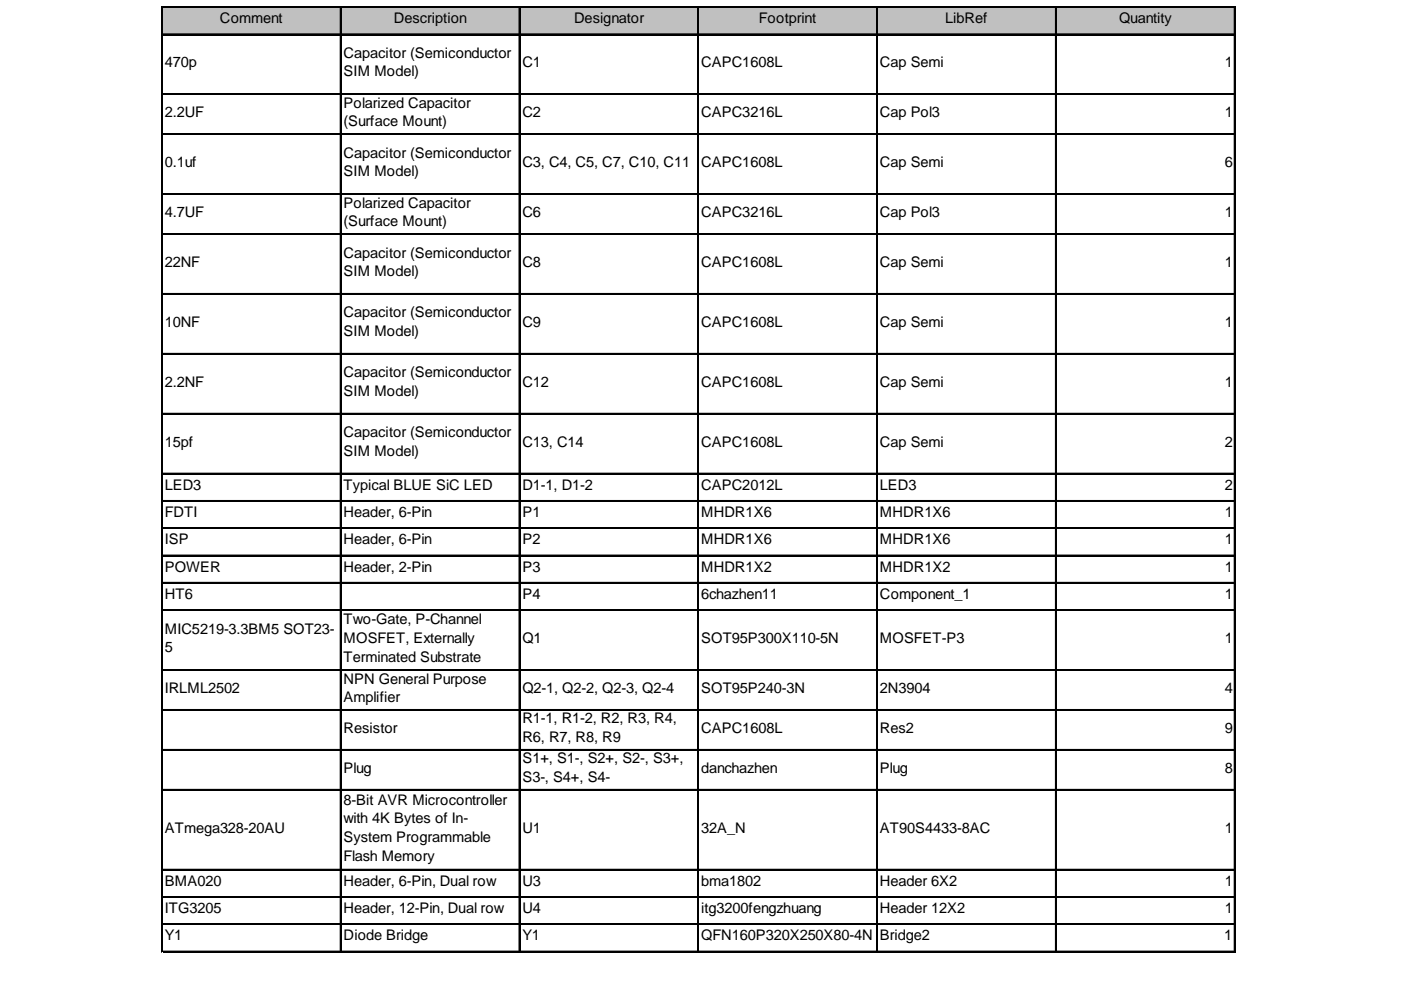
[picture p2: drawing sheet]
<svg xmlns="http://www.w3.org/2000/svg" width="297mm" height="210mm" viewBox="0 0 297 210" stroke-linecap="round" stroke-linejoin="round" font-family="sans-serif">
<defs><g id="words">
<g font-size="3.1">
<text x="46.6" y="4.9">Comment</text>
<text x="83.5" y="4.9">Description</text>
<text x="121.7" y="4.9">Designator</text>
<text x="160.9" y="4.9">Footprint</text>
<text x="200.4" y="4.9">LibRef</text>
<text x="237.3" y="4.9">Quantity</text>
<text x="34.9" y="14.2">470p</text>
<text x="72.8" y="12.3">Capacitor (Semiconductor</text>
<text x="72.8" y="16.2">SIM Model)</text>
<text x="110.8" y="14.2">C1</text>
<text x="148.7" y="14.2">CAPC1608L</text>
<text x="186.6" y="14.2">Cap Semi</text>
<text x="259.7" y="14.2">1</text>
<text x="72.8" y="22.8">Polarized Capacitor</text>
<text x="34.9" y="24.8">2.2UF</text>
<text x="72.8" y="26.8">(Surface Mount)</text>
<text x="110.8" y="24.8">C2</text>
<text x="148.7" y="24.8">CAPC3216L</text>
<text x="186.6" y="24.8">Cap Pol3</text>
<text x="259.7" y="24.8">1</text>
<text x="34.9" y="35.4">0.1uf</text>
<text x="72.8" y="33.4">Capacitor (Semiconductor</text>
<text x="110.8" y="35.4">C3, C4, C5, C7, C10, C11</text>
<text x="148.7" y="35.4">CAPC1608L</text>
<text x="186.6" y="35.4">Cap Semi</text>
<text x="259.7" y="35.4">6</text>
<text x="72.8" y="37.4">SIM Model)</text>
<text x="34.9" y="46">4.7UF</text>
<text x="72.8" y="44">Polarized Capacitor</text>
<text x="72.8" y="48">(Surface Mount)</text>
<text x="110.8" y="46">C6</text>
<text x="148.7" y="46">CAPC3216L</text>
<text x="186.6" y="46">Cap Pol3</text>
<text x="259.7" y="46">1</text>
<text x="34.9" y="56.6">22NF</text>
<text x="72.8" y="54.6">Capacitor (Semiconductor</text>
<text x="72.8" y="58.5">SIM Model)</text>
<text x="110.8" y="56.6">C8</text>
<text x="148.7" y="56.6">CAPC1608L</text>
<text x="186.6" y="56.6">Cap Semi</text>
<text x="259.7" y="56.6">1</text>
<text x="34.9" y="69.3">10NF</text>
<text x="72.8" y="67.3">Capacitor (Semiconductor</text>
<text x="72.8" y="71.3">SIM Model)</text>
<text x="110.8" y="69.3">C9</text>
<text x="148.7" y="69.3">CAPC1608L</text>
<text x="186.6" y="69.3">Cap Semi</text>
<text x="259.7" y="69.3">1</text>
<text x="34.9" y="82">2.2NF</text>
<text x="72.8" y="80">Capacitor (Semiconductor</text>
<text x="72.8" y="84">SIM Model)</text>
<text x="110.8" y="82">C12</text>
<text x="148.7" y="82">CAPC1608L</text>
<text x="186.6" y="82">Cap Semi</text>
<text x="259.7" y="82">1</text>
<text x="34.9" y="94.7">15pf</text>
<text x="72.8" y="92.7">Capacitor (Semiconductor</text>
<text x="110.8" y="94.7">C13, C14</text>
<text x="148.7" y="94.7">CAPC1608L</text>
<text x="186.6" y="94.7">Cap Semi</text>
<text x="259.7" y="94.7">2</text>
<text x="72.8" y="96.7">SIM Model)</text>
<text x="34.9" y="103.9">LED3</text>
<text x="72.8" y="103.9">Typical BLUE SiC LED</text>
<text x="110.8" y="103.9">D1-1, D1-2</text>
<text x="148.7" y="103.9">CAPC2012L</text>
<text x="186.6" y="103.9">LED3</text>
<text x="259.7" y="103.9">2</text>
<text x="34.9" y="109.6">FDTI</text>
<text x="72.8" y="109.6">Header, 6-Pin</text>
<text x="110.8" y="109.6">P1</text>
<text x="148.7" y="109.6">MHDR1X6</text>
<text x="186.6" y="109.6">MHDR1X6</text>
<text x="259.7" y="109.6">1</text>
<text x="34.9" y="115.4">ISP</text>
<text x="72.8" y="115.4">Header, 6-Pin</text>
<text x="110.8" y="115.4">P2</text>
<text x="148.7" y="115.4">MHDR1X6</text>
<text x="186.6" y="115.4">MHDR1X6</text>
<text x="259.7" y="115.4">1</text>
<text x="34.9" y="121.2">POWER</text>
<text x="72.8" y="121.2">Header, 2-Pin</text>
<text x="110.8" y="121.2">P3</text>
<text x="148.7" y="121.2">MHDR1X2</text>
<text x="186.6" y="121.2">MHDR1X2</text>
<text x="259.7" y="121.2">1</text>
<text x="34.9" y="127">HT6</text>
<text x="110.8" y="127">P4</text>
<text x="148.7" y="127">6chazhen11</text>
<text x="186.6" y="127">Component_1</text>
<text x="259.7" y="127">1</text>
<text x="34.9" y="134.3">MIC5219-3.3BM5 SOT23-</text>
<text x="72.8" y="132.4">Two-Gate, P-Channel</text>
<text x="72.8" y="136.3">MOSFET, Externally</text>
<text x="110.8" y="136.3">Q1</text>
<text x="148.7" y="136.3">SOT95P300X110-5N</text>
<text x="186.6" y="136.3">MOSFET-P3</text>
<text x="259.7" y="136.3">1</text>
<text x="34.9" y="138.3">5</text>
<text x="72.8" y="140.3">Terminated Substrate</text>
<text x="34.9" y="146.9">IRLML2502</text>
<text x="72.8" y="144.9">NPN General Purpose</text>
<text x="72.8" y="148.9">Amplifier</text>
<text x="110.8" y="146.9">Q2-1, Q2-2, Q2-3, Q2-4</text>
<text x="148.7" y="146.9">SOT95P240-3N</text>
<text x="186.6" y="146.9">2N3904</text>
<text x="259.7" y="146.9">4</text>
<text x="72.8" y="155.4">Resistor</text>
<text x="110.8" y="153.4">R1-1, R1-2, R2, R3, R4,</text>
<text x="148.7" y="155.4">CAPC1608L</text>
<text x="186.6" y="155.4">Res2</text>
<text x="259.7" y="155.4">9</text>
<text x="110.8" y="157.3">R6, R7, R8, R9</text>
<text x="110.8" y="161.9">S1+, S1-, S2+, S2-, S3+,</text>
<text x="72.8" y="163.8">Plug</text>
<text x="110.8" y="165.8">S3-, S4+, S4-</text>
<text x="148.7" y="163.8">danchazhen</text>
<text x="186.6" y="163.8">Plug</text>
<text x="259.7" y="163.8">8</text>
<text x="72.8" y="170.6">8-Bit AVR Microcontroller</text>
<text x="34.9" y="176.5">ATmega328-20AU</text>
<text x="72.8" y="174.6">with 4K Bytes of In-</text>
<text x="72.8" y="178.5">System Programmable</text>
<text x="110.8" y="176.5">U1</text>
<text x="148.7" y="176.5">32A_N</text>
<text x="186.6" y="176.5">AT90S4433-8AC</text>
<text x="259.7" y="176.5">1</text>
<text x="72.8" y="182.5">Flash Memory</text>
<text x="34.9" y="187.8">BMA020</text>
<text x="72.8" y="187.8">Header, 6-Pin, Dual row</text>
<text x="110.8" y="187.8">U3</text>
<text x="148.7" y="187.8">bma1802</text>
<text x="186.6" y="187.8">Header 6X2</text>
<text x="259.7" y="187.8">1</text>
<text x="34.9" y="193.6">ITG3205</text>
<text x="72.8" y="193.6">Header, 12-Pin, Dual row</text>
<text x="110.8" y="193.6">U4</text>
<text x="148.7" y="193.6">itg3200fengzhuang</text>
<text x="186.6" y="193.6">Header 12X2</text>
<text x="259.7" y="193.6">1</text>
<text x="34.9" y="199.4">Y1</text>
<text x="72.8" y="199.4">Diode Bridge</text>
<text x="110.8" y="199.4">Y1</text>
<text x="148.7" y="199.4">QFN160P320X250X80-4N</text>
<text x="186.6" y="199.4">Bridge2</text>
<text x="259.5" y="199.4">1</text>
</g>
</g></defs>
<path d="M34.4 1.5h227.5v6h-227.5z" fill="#c0c0c0"/>
<g fill="none" stroke="#000" stroke-width=".21">
<path d="M34.2 1.4v200.5M34.5 1.4h227.5M34.5 7.2h227.5M34.5 19.9h227.5M72.1 1.7v200.2M110 1.7v200.2M147.9 1.7v200.2M185.9 1.7v200.2M223.8 1.7v200.2M261.7 1.7v200.2M34.5 28.3h227.5M34.5 41h227.5"/>
<path d="M34.5 49.5h227.5M34.5 62.2h227.5M34.5 74.9h227.5M34.5 87.6h227.5M34.5 100.3h227.5M34.5 106.1h227.5M34.5 111.9h227.5M34.5 117.7h227.5M34.5 123.5h227.5M34.5 129.3h227.5M34.5 142h227.5M34.5 150.4h227.5"/>
<path d="M34.5 158.9h227.5M34.5 167.4h227.5M34.5 184.3h227.5M34.5 190.1h227.5M34.5 195.9h227.5M34.5 201.7h227.5"/>
</g>
<path d="M34.4 1.4v200.5M72.3 1.7v200.2M110.2 1.7v200.2M148.1 1.7v200.2M186 1.7v200.2M223.9 1.7v200.2M261.8 1.7v200.2" fill="none" stroke="#000" stroke-width=".29"/>
<g fill="none" stroke="#000" stroke-width=".28">
<path d="M34.5 1.5h227.5M34.5 7.3h227.5M34.5 20h227.5M34.5 28.5h227.5M34.5 41.2h227.5M34.5 49.7h227.5M34.5 62.4h227.5M34.5 75.1h227.5M34.5 87.8h227.5M34.5 100.5h227.5M34.5 106.3h227.5M34.5 112h227.5"/>
<path d="M34.5 117.8h227.5M34.5 123.6h227.5M34.5 129.4h227.5M34.5 142.1h227.5M34.5 150.6h227.5M34.5 159h227.5M34.5 167.5h227.5M34.5 184.4h227.5M34.5 190.2h227.5M34.5 196h227.5M34.5 201.8h227.5"/>
</g>
<use href="#words"/>
</svg>
